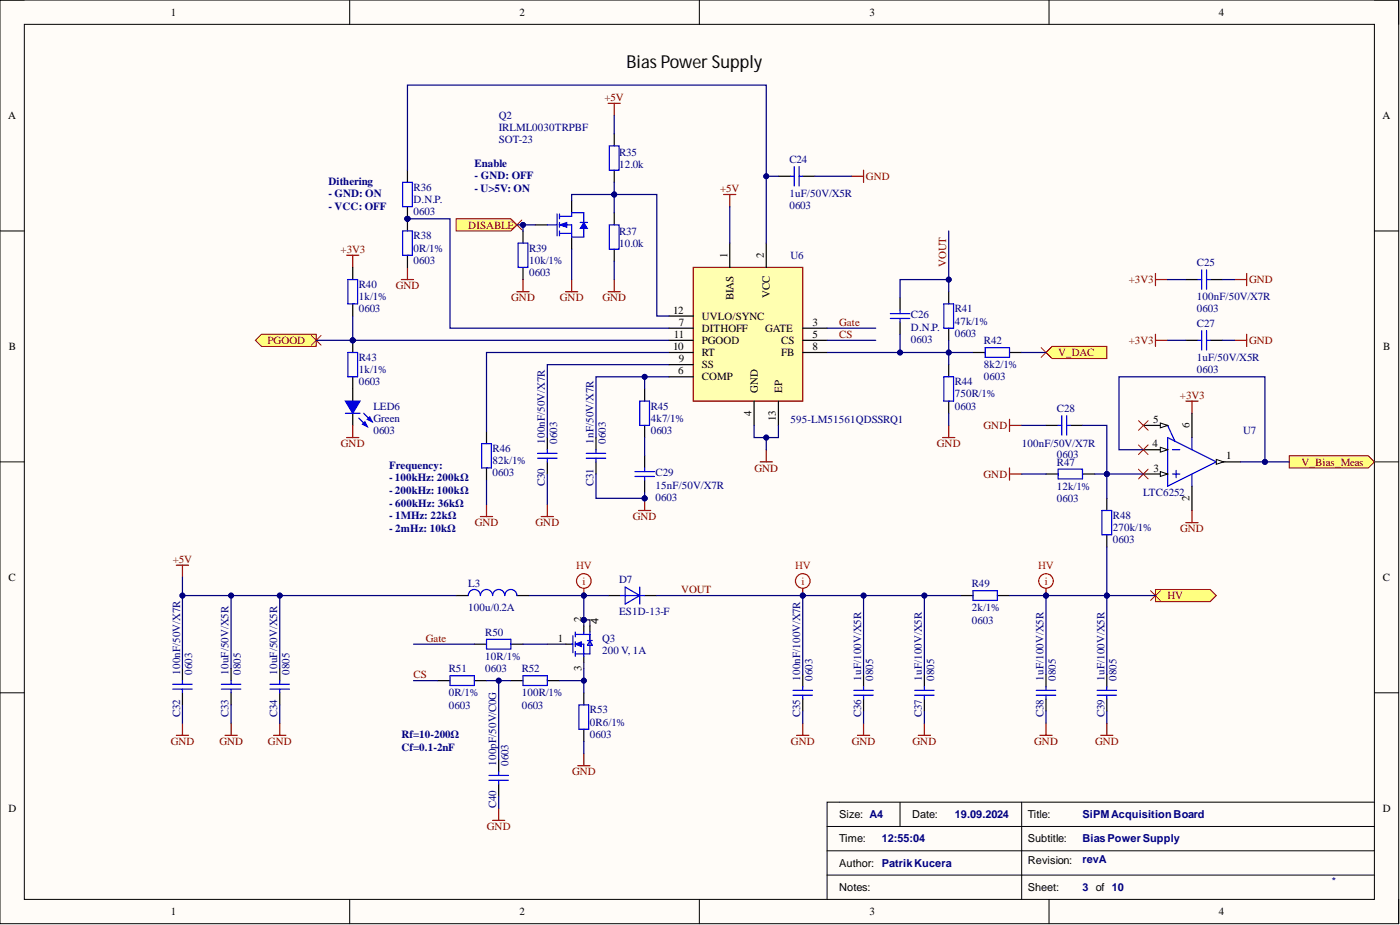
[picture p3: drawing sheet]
<svg xmlns="http://www.w3.org/2000/svg" width="292mm" height="193mm" viewBox="0 0 292 193" stroke-linecap="round" stroke-linejoin="round" font-family="sans-serif">
<defs><g id="words">
<text font-size="3.7" x="130.7" y="14.2">Bias Power Supply</text>
<g font-size="2.3">
<text x="35.6" y="3.3">1</text>
<text x="108.4" y="3.3">2</text>
<text x="181.4" y="3.3">3</text>
<text x="254.3" y="3.3">4</text>
<text x="1.7" y="24.9">A</text>
<text x="288.4" y="24.9">A</text>
<text x="151.8" y="53.8" transform="rotate(-90 151.8 53.8)">1</text>
<text x="159.4" y="53.8" transform="rotate(-90 159.4 53.8)">2</text>
<text x="140.4" y="65.4">12</text>
<text x="153" y="62.6" transform="rotate(-90 153 62.6)">BIAS</text>
<text x="160.6" y="62.2" transform="rotate(-90 160.6 62.2)">VCC</text>
<text x="140.6" y="70.5">11</text>
<text x="141.6" y="68">7</text>
<text x="146.4" y="66.7">UVLO/SYNC</text>
<text x="146.4" y="71.8">PGOOD</text>
<text x="146.4" y="69.2">DITHOFF</text>
<text x="159.6" y="69.2">GATE</text>
<text x="163" y="71.8">CS</text>
<text x="169.5" y="68">3</text>
<text x="169.5" y="70.5">5</text>
<text x="1.9" y="73">B</text>
<text x="140.4" y="73">10</text>
<text x="141.6" y="75.6">9</text>
<text x="146.4" y="74.3">RT</text>
<text x="146.4" y="76.8">SS</text>
<text x="163" y="74.3">FB</text>
<text x="169.5" y="73">8</text>
<text x="288.6" y="73">B</text>
<text x="141.5" y="78.1">6</text>
<text x="146.4" y="79.4">COMP</text>
<text x="158.1" y="81.9" transform="rotate(-90 158.1 81.9)">GND</text>
<text x="163.2" y="81.9" transform="rotate(-90 163.2 81.9)">EP</text>
<text x="156.8" y="86.8" transform="rotate(-90 156.8 86.8)">4</text>
<text x="161.9" y="87.8" transform="rotate(-90 161.9 87.8)">13</text>
<text x="240.6" y="88.2">5</text>
<text x="248.2" y="89.3" transform="rotate(-90 248.2 89.3)">6</text>
<text x="240.5" y="93.3">4</text>
<text x="255.8" y="95.8">1</text>
<text x="240.7" y="98.4">3</text>
<text x="248.2" y="104.5" transform="rotate(-90 248.2 104.5)">2</text>
<text x="1.8" y="121.2">C</text>
<text x="288.5" y="121.2">C</text>
<text x="121.3" y="129.8" transform="rotate(-90 121.3 129.8)">2</text>
<text x="124.9" y="130.1" transform="rotate(-90 124.9 130.1)">4</text>
<text x="116.4" y="133.9">1</text>
<text x="121.3" y="139.9" transform="rotate(-90 121.3 139.9)">3</text>
<text x="1.8" y="169.4">D</text>
<text x="175.1" y="170.6">Size: A4</text>
<text x="190.3" y="170.6">Date:</text>
<text x="214.4" y="170.6">Title:</text>
<text x="288.5" y="169.4">D</text>
<text x="175.1" y="175.7">Time:</text>
<text x="214.4" y="175.7">Subtitle:</text>
<text x="175.1" y="180.8">Author: PatrikKucera</text>
<text x="175.1" y="185.9">Notes:</text>
<text x="214.4" y="180.3">Revision:</text>
<text x="214.4" y="185.9">Sheet:</text>
<text x="35.6" y="190.9">1</text>
<text x="108.4" y="190.9">2</text>
<text x="181.4" y="190.9">3</text>
<text x="254.3" y="190.9">4</text>
</g>
<g font-size="2.3" fill="#800000">
<text x="126.1" y="21.1">+5V</text>
<text x="150.2" y="40.1">+5V</text>
<text x="180.7" y="37.5">GND</text>
<text x="97.7" y="47.7">DISABLE</text>
<text x="71.1" y="52.7">+3V3</text>
<text x="197.4" y="55.8" transform="rotate(-90 197.4 55.8)">VOUT</text>
<text x="235.5" y="59.1">+3V3</text>
<text x="260.6" y="59.1">GND</text>
<text x="82.6" y="60.4">GND</text>
<text x="106.7" y="62.9">GND</text>
<text x="116.8" y="62.9">GND</text>
<text x="125.7" y="62.9">GND</text>
<text x="55.8" y="71.8">PGOOD</text>
<text x="175.1" y="68">Gate</text>
<text x="175.1" y="70.5">CS</text>
<text x="235.5" y="71.8">+3V3</text>
<text x="260.6" y="71.8">GND</text>
<text x="220.8" y="74.3">V_DAC</text>
<text x="246.2" y="83.2">+3V3</text>
<text x="205.2" y="89.5">GND</text>
<text x="71.1" y="93.3">GND</text>
<text x="195.5" y="93.3">GND</text>
<text x="157.4" y="98.4">GND</text>
<text x="205.2" y="99.7">GND</text>
<text x="271.5" y="97.1">V_Bias_Meas</text>
<text x="99.1" y="109.8">GND</text>
<text x="111.7" y="109.8">GND</text>
<text x="132" y="108.5">GND</text>
<text x="246.2" y="111.1">GND</text>
<text x="36" y="117.4">+5V</text>
<text x="142.1" y="123.7">VOUT</text>
<text x="243.6" y="125">HV</text>
<text x="88.8" y="133.9">Gate</text>
<text x="86.3" y="141.5">CS</text>
<text x="35.6" y="155.4">GND</text>
<text x="45.8" y="155.4">GND</text>
<text x="55.9" y="155.4">GND</text>
<text x="165" y="155.4">GND</text>
<text x="177.7" y="155.4">GND</text>
<text x="190.4" y="155.4">GND</text>
<text x="215.8" y="155.4">GND</text>
<text x="228.5" y="155.4">GND</text>
<text x="119.4" y="161.8">GND</text>
<text x="101.6" y="173.2">GND</text>
</g>
<g font-size="2.3" fill="#000080">
<text x="104" y="29.9">SOT-23</text>
<text x="104" y="24.9">Q2</text>
<text x="104" y="27.4">IRLML0030TRPBF</text>
<text x="99" y="34.7">Enable</text>
<text x="129.2" y="35">12.0k</text>
<text x="129.2" y="32.5">R35</text>
<text x="164.7" y="34">C24</text>
<text x="68.5" y="38.5">Dithering</text>
<text x="68.5" y="41.2">- GND: ON</text>
<text x="86.3" y="39.8">R36</text>
<text x="99" y="37.4">- GND: OFF</text>
<text x="99" y="40">- U&gt;5V: ON</text>
<text x="164.7" y="41.1">1uF/50V/X5R</text>
<text x="68.5" y="43.8">- VCC: OFF</text>
<text x="86.3" y="44.9">0603</text>
<text x="86.3" y="42.4">D.N.P.</text>
<text x="164.7" y="43.6">0603</text>
<text x="86.3" y="50">R38</text>
<text x="86.3" y="52.5">0R/1%</text>
<text x="110.4" y="52.5">R39</text>
<text x="129.2" y="51.5">10.0k</text>
<text x="129.2" y="48.9">R37</text>
<text x="86.3" y="55">0603</text>
<text x="110.4" y="57.6">0603</text>
<text x="110.4" y="55">10k/1%</text>
<text x="164.9" y="54">U6</text>
<text x="249.7" y="55.5">C25</text>
<text x="74.9" y="65.2">0603</text>
<text x="74.9" y="60.1">R40</text>
<text x="74.9" y="62.6">1k/1%</text>
<text x="199.2" y="65.2">R41</text>
<text x="249.7" y="65.2">0603</text>
<text x="249.7" y="62.6">100nF/50V/X7R</text>
<text x="190.1" y="71.5">0603</text>
<text x="190.1" y="66.4">C26</text>
<text x="190.1" y="69">D.N.P.</text>
<text x="199.2" y="70.2">0603</text>
<text x="199.2" y="67.7">47k/1%</text>
<text x="205.3" y="71.8">R42</text>
<text x="249.7" y="68.2">C27</text>
<text x="74.9" y="75.3">R43</text>
<text x="74.9" y="77.8">1k/1%</text>
<text x="205.3" y="76.8">8k2/1%</text>
<text x="249.7" y="77.8">0603</text>
<text x="249.7" y="75.3">1uF/50V/X5R</text>
<text x="74.9" y="80.4">0603</text>
<text x="199.2" y="80.4">R44</text>
<text x="199.2" y="82.9">750R/1%</text>
<text x="205.3" y="79.4">0603</text>
<text x="77.9" y="85.5">LED6</text>
<text x="77.9" y="88">Green</text>
<text x="135.8" y="85.5">R45</text>
<text x="135.8" y="88">4k7/1%</text>
<text x="164.9" y="88.2">595-LM51561QDSSRQ1</text>
<text x="199.2" y="85.5">0603</text>
<text x="220.5" y="86">C28</text>
<text x="77.9" y="90.5">0603</text>
<text x="102.8" y="94.3">R46</text>
<text x="113.7" y="92.6" transform="rotate(-90 113.7 92.6)">100nF/50V/X7R</text>
<text x="116.2" y="92.6" transform="rotate(-90 116.2 92.6)">0603</text>
<text x="123.8" y="92.6" transform="rotate(-90 123.8 92.6)">1nF/50V/X7R</text>
<text x="126.4" y="92.6" transform="rotate(-90 126.4 92.6)">0603</text>
<text x="135.8" y="90.5">0603</text>
<text x="213.2" y="93.3">100nF/50V/X7R</text>
<text x="220.5" y="95.6">0603</text>
<text x="259.4" y="90.5">U7</text>
<text x="81.2" y="97.8">Frequency:</text>
<text x="81.2" y="100.4">- 100kHz: 200kΩ</text>
<text x="102.8" y="99.4">0603</text>
<text x="102.8" y="96.9">82k/1%</text>
<text x="113.7" y="101.4" transform="rotate(-90 113.7 101.4)">C30</text>
<text x="123.8" y="101.4" transform="rotate(-90 123.8 101.4)">C31</text>
<text x="136.8" y="99.4">C29</text>
<text x="136.8" y="101.9">15nF/50V/X7R</text>
<text x="220.5" y="97.1">R47</text>
<text x="81.2" y="103.1">- 200kHz: 100kΩ</text>
<text x="81.2" y="105.7">- 600kHz: 36kΩ</text>
<text x="136.8" y="104.5">0603</text>
<text x="220.5" y="104.7">0603</text>
<text x="220.5" y="102.2">12k/1%</text>
<text x="238.5" y="103.5">LTC6252</text>
<text x="81.2" y="108.4">- 1MHz: 22kΩ</text>
<text x="81.2" y="111">- 2mHz: 10kΩ</text>
<text x="232.2" y="113.3">0603</text>
<text x="232.2" y="108.3">R48</text>
<text x="232.2" y="110.8">270k/1%</text>
<text x="97.7" y="122.5">L3</text>
<text x="129.2" y="121.7">D7</text>
<text x="202.8" y="122.5">R49</text>
<text x="97.7" y="127.5">100u/0.2A</text>
<text x="129.2" y="128.3">ES1D-13-F</text>
<text x="202.8" y="130.1">0603</text>
<text x="202.8" y="127.5">2k/1%</text>
<text x="101.3" y="132.6">R50</text>
<text x="101.3" y="137.7">10R/1%</text>
<text x="125.6" y="133.9">Q3</text>
<text x="125.6" y="136.4">200 V, 1A</text>
<text x="37.6" y="140.7" transform="rotate(-90 37.6 140.7)">100nF/50V/X7R</text>
<text x="40.1" y="140.7" transform="rotate(-90 40.1 140.7)">0603</text>
<text x="47.7" y="140.7" transform="rotate(-90 47.7 140.7)">10uF/50V/X5R</text>
<text x="50.2" y="140.7" transform="rotate(-90 50.2 140.7)">0805</text>
<text x="57.9" y="140.7" transform="rotate(-90 57.9 140.7)">10uF/50V/X5R</text>
<text x="60.4" y="140.7" transform="rotate(-90 60.4 140.7)">0805</text>
<text x="93.6" y="140.2">R51</text>
<text x="101.3" y="140.2">0603</text>
<text x="108.9" y="140.2">R52</text>
<text x="167" y="142" transform="rotate(-90 167 142)">100nF/100V/X7R</text>
<text x="169.5" y="142" transform="rotate(-90 169.5 142)">0603</text>
<text x="179.7" y="142" transform="rotate(-90 179.7 142)">1uF/100V/X5R</text>
<text x="182.2" y="142" transform="rotate(-90 182.2 142)">0805</text>
<text x="192.4" y="142" transform="rotate(-90 192.4 142)">1uF/100V/X5R</text>
<text x="194.9" y="142" transform="rotate(-90 194.9 142)">0805</text>
<text x="217.7" y="142" transform="rotate(-90 217.7 142)">1uF/100V/X5R</text>
<text x="220.3" y="142" transform="rotate(-90 220.3 142)">0805</text>
<text x="230.4" y="142" transform="rotate(-90 230.4 142)">1uF/100V/X5R</text>
<text x="233" y="142" transform="rotate(-90 233 142)">0805</text>
<text x="37.6" y="149.6" transform="rotate(-90 37.6 149.6)">C32</text>
<text x="47.7" y="149.6" transform="rotate(-90 47.7 149.6)">C33</text>
<text x="57.9" y="149.6" transform="rotate(-90 57.9 149.6)">C34</text>
<text x="93.6" y="147.8">0603</text>
<text x="93.6" y="145.3">0R/1%</text>
<text x="108.9" y="147.8">0603</text>
<text x="108.9" y="145.3">100R/1%</text>
<text x="123.1" y="148.8">R53</text>
<text x="167" y="149.6" transform="rotate(-90 167 149.6)">C35</text>
<text x="179.7" y="149.6" transform="rotate(-90 179.7 149.6)">C36</text>
<text x="192.4" y="149.6" transform="rotate(-90 192.4 149.6)">C37</text>
<text x="217.7" y="149.6" transform="rotate(-90 217.7 149.6)">C38</text>
<text x="230.4" y="149.6" transform="rotate(-90 230.4 149.6)">C39</text>
<text x="83.7" y="154">Rf=10-200Ω</text>
<text x="123.1" y="153.9">0603</text>
<text x="123.1" y="151.4">0R6/1%</text>
<text x="83.7" y="156.6">Cf=0.1-2nF</text>
<text x="103.5" y="159.7" transform="rotate(-90 103.5 159.7)">100pF/50V/C0G</text>
<text x="106.1" y="159.7" transform="rotate(-90 106.1 159.7)">0603</text>
<text x="103.5" y="168.6" transform="rotate(-90 103.5 168.6)">C40</text>
<text x="199.2" y="170.6">19.09.2024</text>
<text x="225.9" y="170.6">SiPMAcquisitionBoard</text>
<text x="184" y="175.7">12:55:04</text>
<text x="225.9" y="175.7">Bias PowerSupply</text>
<text x="225.9" y="180">revA</text>
<text x="225.9" y="185.9">3 of 10</text>
<text x="277.9" y="184.6">*</text>
</g>
<g font-size="2.3" fill="#f00">
<text x="120.2" y="118.7">HV</text>
<text x="165.9" y="118.7">HV</text>
<text x="216.6" y="118.7">HV</text>
<text x="121.6" y="122">i</text>
<text x="167.2" y="122">i</text>
<text x="218" y="122">i</text>
</g>
</g></defs>
<path d="M0 0h291.8v192.7h-291.8z" fill-rule="evenodd" fill="#fffcf8"/>
<path d="M0 0h291.8v192.7h-291.8z" fill="none" stroke="#000" stroke-width=".21"/>
<path d="M5.1 5.1h281.7v182.5h-281.7z" fill-rule="evenodd" fill="#fffcf8"/>
<g fill="none" stroke="#000" stroke-width=".21">
<path d="M0 0h5.1M5.1 5.1h281.7v182.5h-281.7zM73 0v5.1M145.9 0v5.1M218.9 0v5.1M286.8 0h5v5.1M0 48.2h5.1M286.8 48.2h5M0 96.4h5.1M286.8 96.4h5M0 144.5h5.1M286.8 144.5h5"/>
<path d="M172.6 177.5h114.2M172.6 172.4h114.2M187.8 167.3v5.1M213.2 167.3v20.3M286.8 167.3h-114.2v20.3M73 187.6v5.1M145.9 187.6v5.1M172.6 182.6h114.2M218.9 187.6v5.1M291.8 187.6v5.1"/>
</g>
<path d="M144.6 55.8h22.9v27.9h-22.9z" fill-rule="evenodd" fill="#ffffb0"/>
<path d="M144.6 55.8h22.9v27.9h-22.9z" fill="none" stroke="#800000" stroke-width=".25"/>
<g fill="none" stroke="#000" stroke-width=".25">
<path d="M152.3 50.7v5.1M159.9 50.7v5.1M139.6 68.5h5M139.6 71h5M139.6 78.6h5M139.6 65.9h5M139.6 73.5h5M139.6 76.1h5M167.5 68.5h5.1M167.5 71h5.1M167.5 73.5h5.1M157.3 83.7v5"/>
<path d="M162.4 83.7v5"/>
</g>
<path d="M218.2 73.5l1.3-1.2h11.4v2.5h-11.4z" fill-rule="evenodd" fill="#ffff80"/>
<path d="M218.2 73.5l1.3-1.2h11.4v2.5h-11.4z" fill="none" stroke="#800000" stroke-width=".21"/>
<path d="M72.3 53.3h2.6M73.6 53.3v2.5" fill="none" stroke="#800000" stroke-width=".25"/>
<path d="M53.3 71l1.3-1.3h11.4v2.6h-11.4z" fill-rule="evenodd" fill="#ffff80"/>
<path d="M53.3 71l1.3-1.3h11.4v2.6h-11.4z" fill="none" stroke="#800000" stroke-width=".21"/>
<path d="M95.2 45.6h11.4l1.3 1.3-1.3 1.3h-11.4z" fill-rule="evenodd" fill="#ffff80"/>
<path d="M95.2 45.6h11.4l1.3 1.3-1.3 1.3h-11.4z" fill="none" stroke="#800000" stroke-width=".21"/>
<path d="M241.1 123h11.4l1.3 1.2-1.3 1.3h-11.4z" fill-rule="evenodd" fill="#ffff80"/>
<path d="M241.1 123h11.4l1.3 1.2-1.3 1.3h-11.4z" fill="none" stroke="#800000" stroke-width=".21"/>
<path d="M73.6 81.1v2.6M73.6 86.2v2.5" fill="none" stroke="#000" stroke-width=".25"/>
<path d="M72.1 83.7h3l-1.5 2.5z" fill="#00f"/>
<path d="M72.1 83.7h3l-1.5 2.5zM74.9 87.2l1.7 1.8M75.9 86.2l1.8 1.8" fill="none" stroke="#00f" stroke-width=".25"/>
<path d="M75.6 88.5l.5-.5 .5 1z" fill="#00f"/>
<path d="M75.6 88.5l.5-.5 .5 1z" fill="none" stroke="#00f" stroke-width=".25"/>
<path d="M76.6 87.5l.5-.5 .6 1z" fill="#00f"/>
<g fill="none" stroke="#00f" stroke-width=".25">
<path d="M164.9 36.8h.8M165.7 34.7v4.1M166.7 34.7v4.1M166.7 36.8h.8M72.6 58.3h2v5.1h-2zM108.1 50.7h2v5.1h-2zM185.8 65.4h4M185.8 66.4h4M187.8 64.7v.7M187.8 66.4v.8M196.9 78.6h2.1v5.1h-2.1zM205.6 72.5h5v2h-5z"/>
<path d="M72.1 86.2h3M76.6 87.5l.5-.5 .6 1zM100.5 92.6h2v5h-2zM112.2 95.6h4M112.2 94.6h4M114.2 93.8v.8M114.2 95.6v.8M122.3 95.6h4.1M122.3 94.6h4.1M124.3 93.8v.8M124.3 95.6v.8M133.5 83.7h2v5h-2z"/>
<path d="M101.5 133.4h5.1v2h-5.1zM36 142.8h4.1M36 143.8h4.1M38.1 142v.8M38.1 143.8v.7M46.2 142.8h4M46.2 143.8h4M48.2 142v.8M48.2 143.8v.7M56.3 142.8h4.1M56.3 143.8h4.1M58.4 142v.8"/>
<path d="M58.4 143.8v.7M93.9 141h5.1v2h-5.1zM165.5 144h4M165.5 145h4M167.5 143.3v.7M167.5 145v.8M178.1 144h4.1M178.1 145h4.1M180.2 143.3v.7M180.2 145v.8M190.8 144h4.1M190.8 145h4.1"/>
<path d="M192.9 143.3v.7M192.9 145v.8M216.2 144h4.1M216.2 145h4.1M218.2 143.3v.7M218.2 145v.8M228.9 144h4.1M228.9 145h4.1M230.9 143.3v.7M230.9 145v.8M102 161.8h4.1M102 162.8h4.1"/>
<path d="M104 161v.8M104 162.8v.7"/>
</g>
<g fill="none" stroke="#800000" stroke-width=".25">
<path d="M177.6 36.8h2.6M180.2 35.5v2.5M109.1 58.3v2.6M119.3 58.3v2.6M128.2 58.3v2.6M107.9 60.9h2.5M118 60.9h2.5M126.9 60.9h2.5M72.3 91.3h2.6M73.6 88.7v2.6M158.6 96.4h2.5M159.9 93.8v2.6"/>
<path d="M196.7 91.3h2.5M197.9 88.7v2.6M100.2 107.8h2.6M101.5 105.2v2.6M112.9 107.8h2.6M114.2 105.2v2.6M36.8 153.4h2.5M38.1 150.9v2.5M46.9 153.4h2.6M48.2 150.9v2.5M57.1 153.4h2.5M58.4 150.9v2.5"/>
<path d="M166.2 153.4h2.6M167.5 150.9v2.5M178.9 153.4h2.5M180.2 150.9v2.5M191.6 153.4h2.5M192.9 150.9v2.5M217 153.4h2.5M218.2 150.9v2.5M229.7 153.4h2.5M230.9 150.9v2.5M102.8 171.1h2.5M104 168.6v2.5"/>
</g>
<g fill="none" stroke="#000" stroke-width=".25">
<path d="M162.4 36.8h2.5M167.5 36.8h2.5M73.6 55.8v2.5M109.1 48.2v2.5M109.1 55.8v2.5M73.6 63.4v2.5M187.8 62.1v2.6M187.8 67.2v2.5M197.9 76.1v2.5M203 73.5h2.6M210.6 73.5h2.6M101.5 90v2.6"/>
<path d="M101.5 97.6v2.6M114.2 91.3v2.5M114.2 96.4v2.5M124.3 91.3v2.5M124.3 96.4v2.5M134.5 81.1v2.6M134.5 88.7v2.6M197.9 83.7v2.5M38.1 139.5v2.5M48.2 139.5v2.5M58.4 139.5v2.5M99 134.4h2.5"/>
<path d="M106.6 134.4h2.5M38.1 144.5v2.6M48.2 144.5v2.6M58.4 144.5v2.6M91.4 142h2.5M99 142h2.5M104 158.5v2.5M167.5 140.7v2.6M167.5 145.8v2.5M180.2 140.7v2.6M180.2 145.8v2.5M192.9 140.7v2.6"/>
<path d="M192.9 145.8v2.5M218.2 140.7v2.6M218.2 145.8v2.5M230.9 140.7v2.6M230.9 145.8v2.5M104 163.5v2.6"/>
</g>
<circle cx="73.6" cy="71" r=".51" fill="#000080"/>
<circle cx="73.6" cy="71" r=".51" fill="none" stroke="#000080" stroke-width=".21"/>
<path d="M73.6 71v2.5M73.6 78.6v2.5" fill="none" stroke="#000" stroke-width=".25"/>
<circle cx="73.6" cy="71" r=".51" fill="#000080"/>
<circle cx="73.6" cy="71" r=".51" fill="none" stroke="#000080" stroke-width=".21"/>
<path d="M114.2 46.9h2M116.2 44.6v4.6M116.7 45.1h2.6M116.7 46.9h2.6v2.5M116.7 48.7h2.6M116.7 44.6v1M116.7 46.4v1M116.7 48.2v1M72.6 73.5h2v5.1h-2z" fill="none" stroke="#00f" stroke-width=".25"/>
<path d="M111.7 46.9h2.5M119.3 41.8v2.6M119.3 49.4v2.6" fill="none" stroke="#000" stroke-width=".25"/>
<path d="M116.7 46.9l1.6-.5v1z" fill="#00f"/>
<path d="M116.7 46.9l1.6-.5v1z" fill="none" stroke="#00f" stroke-width=".21"/>
<path d="M119.3 45.1v-.7h2.5v2M121.8 47.7v1.7h-2.5" fill="none" stroke="#00f" stroke-width=".25"/>
<path d="M121.8 46.4l.8 1.3h-1.6z" fill="#00f"/>
<path d="M121.8 46.4l.8 1.3h-1.6z" fill="none" stroke="#00f" stroke-width=".21"/>
<path d="M121 46.4h1.6M196.9 63.4h2.1v5.1h-2.1zM132.5 98.4h4M132.5 99.4h4M134.5 97.6v.8M134.5 99.4v.8M109.1 141h5.1v2h-5.1zM120.8 147.1h2v5h-2z" fill="none" stroke="#00f" stroke-width=".25"/>
<path d="M197.9 60.9v2.5M197.9 68.5v2.5M134.5 95.1v2.5M134.5 100.2v2.5M106.6 142h2.5M114.2 142h2.5M121.8 144.5v2.6M121.8 152.1v2.6" fill="none" stroke="#000" stroke-width=".25"/>
<path d="M133.2 106.5h2.6M134.5 104v2.5M120.5 159.7h2.6M121.8 157.2v2.5" fill="none" stroke="#800000" stroke-width=".25"/>
<circle cx="134.5" cy="104" r=".51" fill="#000080"/>
<circle cx="134.5" cy="104" r=".51" fill="none" stroke="#000080" stroke-width=".21"/>
<path d="M83.7 58.3h2.6M85 55.8v2.5" fill="none" stroke="#800000" stroke-width=".25"/>
<path d="M95.2 124.2h2.5M107.9 124.2h2.5M200.5 124.2h2.5M208.1 124.2h2.5" fill="none" stroke="#000" stroke-width=".25"/>
<path d="M97.7 124.2a1.27 1.27 0 0 1 1.3-1.2 1.27 1.27 0 0 1 1.2 1.2 1.27 1.27 0 0 1 1.3-1.2 1.27 1.27 0 0 1 1.3 1.2 1.27 1.27 0 0 1 1.2-1.2 1.27 1.27 0 0 1 1.3 1.2 1.27 1.27 0 0 1 1.3-1.2 1.27 1.27 0 0 1 1.3 1.2M203 123.2h5.1v2.1h-5.1z" fill="none" stroke="#00f" stroke-width=".25"/>
<circle cx="85" cy="45.6" r=".51" fill="#000080"/>
<circle cx="85" cy="45.6" r=".51" fill="none" stroke="#000080" stroke-width=".21"/>
<path d="M85 45.6v2.6M85 53.3v2.5" fill="none" stroke="#000" stroke-width=".25"/>
<circle cx="85" cy="45.6" r=".51" fill="#000080"/>
<circle cx="85" cy="45.6" r=".51" fill="none" stroke="#000080" stroke-width=".21"/>
<path d="M84 48.2h2v5.1h-2z" fill="none" stroke="#00f" stroke-width=".25"/>
<circle cx="85" cy="45.6" r=".51" fill="#000080"/>
<circle cx="85" cy="45.6" r=".51" fill="none" stroke="#000080" stroke-width=".21"/>
<path d="M85 35.5v2.5M85 43.1v2.5" fill="none" stroke="#000" stroke-width=".25"/>
<circle cx="85" cy="45.6" r=".51" fill="#000080"/>
<circle cx="85" cy="45.6" r=".51" fill="none" stroke="#000080" stroke-width=".21"/>
<path d="M84 38h2v5.1h-2z" fill="none" stroke="#00f" stroke-width=".25"/>
<g fill="none" stroke="#f00" stroke-width=".25">
<path d="M167.5 122.7v1.5"/>
<circle cx="167.5" cy="121.2" r="1.52"/>
</g>
<circle cx="167.5" cy="124.2" r=".51" fill="#000080"/>
<circle cx="167.5" cy="124.2" r=".51" fill="none" stroke="#000080" stroke-width=".21"/>
<g fill="none" stroke="#f00" stroke-width=".25">
<path d="M218.2 122.7v1.5"/>
<circle cx="218.2" cy="121.2" r="1.52"/>
</g>
<circle cx="218.2" cy="124.2" r=".51" fill="#000080"/>
<circle cx="218.2" cy="124.2" r=".51" fill="none" stroke="#000080" stroke-width=".21"/>
<path d="M106.8 45.9l2.1 2M108.9 45.9l-2.1 2M65 70l2 2M67 70l-2 2M217.2 72.5l2.1 2M219.3 72.5l-2.1 2M240.1 123.2l2 2.1M242.1 123.2l-2 2.1" fill="none" stroke="#f00" stroke-width=".21"/>
<path d="M243.6 91.3l10.2 5.1-10.2 5zM243.6 88.7l1.5 3.3M244.6 93.8h1.6M244.6 98.9h1.6M245.4 98.1v1.6M248.7 91.3v2.5M248.7 98.9v2.5" fill="none" stroke="#00f" stroke-width=".25"/>
<path d="M253.8 96.4h5" fill="none" stroke="#000" stroke-width=".25"/>
<path d="M253.8 95.8l1.5 .6-1.5 .5z" fill="#f8fcff"/>
<path d="M253.8 95.8l1.5 .6-1.5 .5z" fill="none" stroke="#000" stroke-width=".21"/>
<path d="M238.5 98.9h5.1M248.7 101.4v5.1" fill="none" stroke="#000" stroke-width=".25"/>
<path d="M242.1 98.4l1.5 .5-1.5 .5z" fill="#f8fcff"/>
<path d="M242.1 98.4l1.5 .5-1.5 .5z" fill="none" stroke="#000" stroke-width=".21"/>
<path d="M238.5 93.8h5.1" fill="none" stroke="#000" stroke-width=".25"/>
<path d="M242.1 93.3l1.5 .5-1.5 .5z" fill="#f8fcff"/>
<path d="M242.1 93.3l1.5 .5-1.5 .5z" fill="none" stroke="#000" stroke-width=".21"/>
<path d="M238.5 88.7h5.1" fill="none" stroke="#000" stroke-width=".25"/>
<path d="M242.1 88.2l1.5 .5-1.5 .6z" fill="#f8fcff"/>
<path d="M242.1 88.2l1.5 .5-1.5 .6z" fill="none" stroke="#000" stroke-width=".21"/>
<path d="M218.2 88.7h2.6M223.3 88.7h2.6M248.7 86.2v5.1" fill="none" stroke="#000" stroke-width=".25"/>
<path d="M237.5 87.7l2.1 2.1M237.5 92.8l2.1 2M237.5 97.9l2.1 2M239.6 87.7l-2.1 2.1M239.6 92.8l-2.1 2M239.6 97.9l-2.1 2" fill="none" stroke="#f00" stroke-width=".21"/>
<path d="M220.8 88.7h.7M221.5 86.7v4.1M222.6 86.7v4.1M222.6 88.7h.7" fill="none" stroke="#00f" stroke-width=".25"/>
<path d="M210.6 87.5v2.5M210.6 97.6v2.6M210.6 98.9h2.6M210.6 88.7h2.6" fill="none" stroke="#800000" stroke-width=".25"/>
<path d="M269 95.1h16.5l1.3 1.3-1.3 1.2h-16.5z" fill-rule="evenodd" fill="#ffff80"/>
<path d="M269 95.1h16.5l1.3 1.3-1.3 1.2h-16.5z" fill="none" stroke="#800000" stroke-width=".21"/>
<path d="M247.4 58.3h2.6M252.5 58.3h2.5M247.4 71h2.6M252.5 71h2.5M218.2 98.9h2.6M225.9 98.9h2.5M230.9 104v2.5M230.9 111.6v2.5M118 134.4h1.3M121.8 130.6v1.2M121.8 136.9v1.3" fill="none" stroke="#000" stroke-width=".25"/>
<g fill="none" stroke="#00f" stroke-width=".25">
<path d="M250 58.3h.7M250.7 56.3v4.1M251.7 56.3v4.1M251.7 58.3h.8M250 71h.7M250.7 69v4M251.7 69v4M251.7 71h.8M220.8 97.9h5.1v2h-5.1zM229.9 106.5h2v5.1h-2zM119.3 134.4h.2M119.5 132.6v3.6"/>
<path d="M120 131.8v1.1M120 132.4h3.1v4h-3.1M120.5 134.4h1.3v2.5M121.8 131.8v.6M122.6 133.6h1M123.1 133.6l.5 1h-1z"/>
</g>
<g fill="none" stroke="#800000" stroke-width=".25">
<path d="M126.9 21.6h2.5M128.2 21.6v2.5M151 40.6h2.5M152.3 40.6v2.5M241.1 57.1v2.5M241.1 58.3h2.5M257.6 58.3h2.5M260.1 57.1v2.5M241.1 69.7v2.6M241.1 71h2.5M257.6 71h2.5M260.1 69.7v2.6"/>
<path d="M247.4 83.7h2.6M248.7 83.7v2.5M36.8 117.9h2.5M38.1 117.9v2.5M247.4 109h2.6M248.7 106.5v2.5"/>
</g>
<path d="M120 134.4l1.3-.5v1z" fill="#00f"/>
<path d="M120 134.4l1.3-.5v1z" fill="none" stroke="#00f" stroke-width=".21"/>
<path d="M120 133.9v1M120 135.9v1M123.1 131.8v1.8M129.4 124.2h5.1M130.4 122.5l3.1 1.7-3.1 1.8zM133.5 122.5v3.5" fill="none" stroke="#00f" stroke-width=".25"/>
<path d="M123.1 130.6v1.2M126.9 124.2h2.5M134.5 124.2h2.5" fill="none" stroke="#000" stroke-width=".25"/>
<g fill="none" stroke="#f00" stroke-width=".25">
<path d="M121.8 122.7v1.5"/>
<circle cx="121.8" cy="121.2" r="1.52"/>
</g>
<circle cx="121.8" cy="124.2" r=".51" fill="#000080"/>
<circle cx="121.8" cy="124.2" r=".51" fill="none" stroke="#000080" stroke-width=".21"/>
<path d="M128.2 27.9v2.5M128.2 35.5v2.5M128.2 44.4v2.5M128.2 52v2.5" fill="none" stroke="#000" stroke-width=".25"/>
<path d="M127.1 30.4h2.1v5.1h-2.1zM127.1 46.9h2.1v5.1h-2.1z" fill="none" stroke="#00f" stroke-width=".25"/>
<path d="M152.3 43.1v7.6M121.8 142v2.5" fill="none" stroke="#000080" stroke-width=".25"/>
<circle cx="121.8" cy="142" r=".51" fill="#000080"/>
<circle cx="121.8" cy="142" r=".51" fill="none" stroke="#000080" stroke-width=".21"/>
<path d="M86.3 134.4h12.7M126.9 124.2h-5.1v5.1M86.3 142h5.1M121.8 154.7v2.5" fill="none" stroke="#000080" stroke-width=".25"/>
<circle cx="121.8" cy="129.3" r=".51" fill="#000080"/>
<circle cx="121.8" cy="129.3" r=".51" fill="none" stroke="#000080" stroke-width=".21"/>
<circle cx="121.8" cy="124.2" r=".51" fill="#000080"/>
<circle cx="121.8" cy="124.2" r=".51" fill="none" stroke="#000080" stroke-width=".21"/>
<path d="M110.4 124.2h11.4" fill="none" stroke="#000080" stroke-width=".25"/>
<circle cx="121.8" cy="124.2" r=".51" fill="#000080"/>
<circle cx="121.8" cy="124.2" r=".51" fill="none" stroke="#000080" stroke-width=".21"/>
<path d="M139.6 73.5h-38.1v16.5M172.6 68.5h10.1M172.6 71h10.1M213.2 73.5h5M157.3 88.7v2.6h5.1v-2.6M197.9 86.2v2.5M101.5 100.2v5" fill="none" stroke="#000080" stroke-width=".25"/>
<circle cx="159.9" cy="91.3" r=".51" fill="#000080"/>
<circle cx="159.9" cy="91.3" r=".51" fill="none" stroke="#000080" stroke-width=".21"/>
<path d="M159.9 91.3v2.5" fill="none" stroke="#000080" stroke-width=".25"/>
<circle cx="159.9" cy="91.3" r=".51" fill="#000080"/>
<circle cx="159.9" cy="91.3" r=".51" fill="none" stroke="#000080" stroke-width=".21"/>
<path d="M197.9 48.2v12.7" fill="none" stroke="#000080" stroke-width=".25"/>
<circle cx="197.9" cy="58.3" r=".51" fill="#000080"/>
<circle cx="197.9" cy="58.3" r=".51" fill="none" stroke="#000080" stroke-width=".21"/>
<path d="M203 73.5h-5.1v2.6" fill="none" stroke="#000080" stroke-width=".25"/>
<circle cx="197.9" cy="73.5" r=".51" fill="#000080"/>
<circle cx="197.9" cy="73.5" r=".51" fill="none" stroke="#000080" stroke-width=".21"/>
<path d="M197.9 71v2.5h-25.3" fill="none" stroke="#000080" stroke-width=".25"/>
<circle cx="197.9" cy="73.5" r=".51" fill="#000080"/>
<circle cx="197.9" cy="73.5" r=".51" fill="none" stroke="#000080" stroke-width=".21"/>
<circle cx="187.8" cy="73.5" r=".51" fill="#000080"/>
<circle cx="187.8" cy="73.5" r=".51" fill="none" stroke="#000080" stroke-width=".21"/>
<path d="M139.6 76.1h-25.4v15.2M114.2 98.9v6.3M124.3 98.9v5.1h10.2" fill="none" stroke="#000080" stroke-width=".25"/>
<circle cx="134.5" cy="104" r=".51" fill="#000080"/>
<circle cx="134.5" cy="104" r=".51" fill="none" stroke="#000080" stroke-width=".21"/>
<path d="M134.5 78.6v2.5" fill="none" stroke="#000080" stroke-width=".25"/>
<circle cx="134.5" cy="78.6" r=".51" fill="#000080"/>
<circle cx="134.5" cy="78.6" r=".51" fill="none" stroke="#000080" stroke-width=".21"/>
<path d="M104 142v16.5M104 166.1v2.5" fill="none" stroke="#000080" stroke-width=".25"/>
<circle cx="104" cy="142" r=".51" fill="#000080"/>
<circle cx="104" cy="142" r=".51" fill="none" stroke="#000080" stroke-width=".21"/>
<path d="M128.2 24.1v3.8M128.2 54.5v3.8M66 71h73.6" fill="none" stroke="#000080" stroke-width=".25"/>
<circle cx="73.6" cy="71" r=".51" fill="#000080"/>
<circle cx="73.6" cy="71" r=".51" fill="none" stroke="#000080" stroke-width=".21"/>
<path d="M73.6 65.9v5.1" fill="none" stroke="#000080" stroke-width=".25"/>
<circle cx="73.6" cy="71" r=".51" fill="#000080"/>
<circle cx="73.6" cy="71" r=".51" fill="none" stroke="#000080" stroke-width=".21"/>
<path d="M210.6 124.2h30.5" fill="none" stroke="#000080" stroke-width=".25"/>
<circle cx="218.2" cy="124.2" r=".51" fill="#000080"/>
<circle cx="218.2" cy="124.2" r=".51" fill="none" stroke="#000080" stroke-width=".21"/>
<circle cx="230.9" cy="124.2" r=".51" fill="#000080"/>
<circle cx="230.9" cy="124.2" r=".51" fill="none" stroke="#000080" stroke-width=".21"/>
<path d="M139.6 78.6h-15.3v12.7" fill="none" stroke="#000080" stroke-width=".25"/>
<circle cx="134.5" cy="78.6" r=".51" fill="#000080"/>
<circle cx="134.5" cy="78.6" r=".51" fill="none" stroke="#000080" stroke-width=".21"/>
<path d="M107.9 46.9h3.8" fill="none" stroke="#000080" stroke-width=".25"/>
<circle cx="109.1" cy="46.9" r=".51" fill="#000080"/>
<circle cx="109.1" cy="46.9" r=".51" fill="none" stroke="#000080" stroke-width=".21"/>
<path d="M109.1 46.9v1.3" fill="none" stroke="#000080" stroke-width=".25"/>
<circle cx="109.1" cy="46.9" r=".51" fill="#000080"/>
<circle cx="109.1" cy="46.9" r=".51" fill="none" stroke="#000080" stroke-width=".21"/>
<path d="M128.2 40.6v3.8" fill="none" stroke="#000080" stroke-width=".25"/>
<circle cx="128.2" cy="40.6" r=".51" fill="#000080"/>
<circle cx="128.2" cy="40.6" r=".51" fill="none" stroke="#000080" stroke-width=".21"/>
<path d="M128.2 38v2.6" fill="none" stroke="#000080" stroke-width=".25"/>
<circle cx="128.2" cy="40.6" r=".51" fill="#000080"/>
<circle cx="128.2" cy="40.6" r=".51" fill="none" stroke="#000080" stroke-width=".21"/>
<path d="M58.4 124.2v15.3" fill="none" stroke="#000080" stroke-width=".25"/>
<circle cx="58.4" cy="124.2" r=".51" fill="#000080"/>
<circle cx="58.4" cy="124.2" r=".51" fill="none" stroke="#000080" stroke-width=".21"/>
<path d="M48.2 124.2v15.3M48.2 147.1v3.8M58.4 147.1v3.8" fill="none" stroke="#000080" stroke-width=".25"/>
<circle cx="48.2" cy="124.2" r=".51" fill="#000080"/>
<circle cx="48.2" cy="124.2" r=".51" fill="none" stroke="#000080" stroke-width=".21"/>
<path d="M38.1 124.2v15.3" fill="none" stroke="#000080" stroke-width=".25"/>
<circle cx="38.1" cy="124.2" r=".51" fill="#000080"/>
<circle cx="38.1" cy="124.2" r=".51" fill="none" stroke="#000080" stroke-width=".21"/>
<path d="M187.8 69.7v3.8M38.1 147.1v3.8" fill="none" stroke="#000080" stroke-width=".25"/>
<circle cx="187.8" cy="73.5" r=".51" fill="#000080"/>
<circle cx="187.8" cy="73.5" r=".51" fill="none" stroke="#000080" stroke-width=".21"/>
<path d="M197.9 58.3h-10.1v3.8" fill="none" stroke="#000080" stroke-width=".25"/>
<circle cx="197.9" cy="58.3" r=".51" fill="#000080"/>
<circle cx="197.9" cy="58.3" r=".51" fill="none" stroke="#000080" stroke-width=".21"/>
<path d="M159.9 36.8h2.5M170 36.8h7.6" fill="none" stroke="#000080" stroke-width=".25"/>
<circle cx="159.9" cy="36.8" r=".51" fill="#000080"/>
<circle cx="159.9" cy="36.8" r=".51" fill="none" stroke="#000080" stroke-width=".21"/>
<path d="M180.2 124.2v16.5" fill="none" stroke="#000080" stroke-width=".25"/>
<circle cx="180.2" cy="124.2" r=".51" fill="#000080"/>
<circle cx="180.2" cy="124.2" r=".51" fill="none" stroke="#000080" stroke-width=".21"/>
<path d="M192.9 124.2v16.5M180.2 148.3v2.6" fill="none" stroke="#000080" stroke-width=".25"/>
<circle cx="192.9" cy="124.2" r=".51" fill="#000080"/>
<circle cx="192.9" cy="124.2" r=".51" fill="none" stroke="#000080" stroke-width=".21"/>
<path d="M218.2 124.2v16.5M192.9 148.3v2.6" fill="none" stroke="#000080" stroke-width=".25"/>
<circle cx="218.2" cy="124.2" r=".51" fill="#000080"/>
<circle cx="218.2" cy="124.2" r=".51" fill="none" stroke="#000080" stroke-width=".21"/>
<path d="M230.9 124.2v16.5M218.2 148.3v2.6" fill="none" stroke="#000080" stroke-width=".25"/>
<circle cx="230.9" cy="124.2" r=".51" fill="#000080"/>
<circle cx="230.9" cy="124.2" r=".51" fill="none" stroke="#000080" stroke-width=".21"/>
<path d="M167.5 124.2v16.5M167.5 148.3v2.6M230.9 148.3v2.6" fill="none" stroke="#000080" stroke-width=".25"/>
<circle cx="167.5" cy="124.2" r=".51" fill="#000080"/>
<circle cx="167.5" cy="124.2" r=".51" fill="none" stroke="#000080" stroke-width=".21"/>
<path d="M101.5 142h5.1" fill="none" stroke="#000080" stroke-width=".25"/>
<circle cx="104" cy="142" r=".51" fill="#000080"/>
<circle cx="104" cy="142" r=".51" fill="none" stroke="#000080" stroke-width=".21"/>
<path d="M119.3 41.8v-1.2h17.7v25.3h2.6" fill="none" stroke="#000080" stroke-width=".25"/>
<circle cx="128.2" cy="40.6" r=".51" fill="#000080"/>
<circle cx="128.2" cy="40.6" r=".51" fill="none" stroke="#000080" stroke-width=".21"/>
<path d="M119.3 52v6.3M134.5 102.7v1.3" fill="none" stroke="#000080" stroke-width=".25"/>
<circle cx="134.5" cy="104" r=".51" fill="#000080"/>
<circle cx="134.5" cy="104" r=".51" fill="none" stroke="#000080" stroke-width=".21"/>
<path d="M134.5 91.3v3.8M121.8 139.5v2.5h-5.1" fill="none" stroke="#000080" stroke-width=".25"/>
<circle cx="121.8" cy="142" r=".51" fill="#000080"/>
<circle cx="121.8" cy="142" r=".51" fill="none" stroke="#000080" stroke-width=".21"/>
<path d="M85 45.6h8.9v22.9h45.7M109.1 134.4h5.1" fill="none" stroke="#000080" stroke-width=".25"/>
<circle cx="85" cy="45.6" r=".51" fill="#000080"/>
<circle cx="85" cy="45.6" r=".51" fill="none" stroke="#000080" stroke-width=".21"/>
<path d="M85 35.5v-17.7h74.9v32.9" fill="none" stroke="#000080" stroke-width=".25"/>
<circle cx="159.9" cy="36.8" r=".51" fill="#000080"/>
<circle cx="159.9" cy="36.8" r=".51" fill="none" stroke="#000080" stroke-width=".21"/>
<path d="M238.5 93.8h-5v-15.2h30.4v17.8h-5.1" fill="none" stroke="#000080" stroke-width=".25"/>
<circle cx="263.9" cy="96.4" r=".51" fill="#000080"/>
<circle cx="263.9" cy="96.4" r=".51" fill="none" stroke="#000080" stroke-width=".21"/>
<path d="M230.9 114.1v10.1" fill="none" stroke="#000080" stroke-width=".25"/>
<circle cx="230.9" cy="124.2" r=".51" fill="#000080"/>
<circle cx="230.9" cy="124.2" r=".51" fill="none" stroke="#000080" stroke-width=".21"/>
<path d="M238.5 98.9h-7.6v5.1" fill="none" stroke="#000080" stroke-width=".25"/>
<circle cx="230.9" cy="98.9" r=".51" fill="#000080"/>
<circle cx="230.9" cy="98.9" r=".51" fill="none" stroke="#000080" stroke-width=".21"/>
<path d="M228.4 98.9h2.5" fill="none" stroke="#000080" stroke-width=".25"/>
<circle cx="230.9" cy="98.9" r=".51" fill="#000080"/>
<circle cx="230.9" cy="98.9" r=".51" fill="none" stroke="#000080" stroke-width=".21"/>
<path d="M213.2 98.9h5M213.2 88.7h5M225.9 88.7h5v10.2" fill="none" stroke="#000080" stroke-width=".25"/>
<circle cx="230.9" cy="98.9" r=".51" fill="#000080"/>
<circle cx="230.9" cy="98.9" r=".51" fill="none" stroke="#000080" stroke-width=".21"/>
<path d="M263.9 96.4h5.1" fill="none" stroke="#000080" stroke-width=".25"/>
<circle cx="263.9" cy="96.4" r=".51" fill="#000080"/>
<circle cx="263.9" cy="96.4" r=".51" fill="none" stroke="#000080" stroke-width=".21"/>
<path d="M243.6 58.3h3.8M255 58.3h2.6M243.6 71h3.8M255 71h2.6M38.1 120.4v3.8h57.1" fill="none" stroke="#000080" stroke-width=".25"/>
<circle cx="58.4" cy="124.2" r=".51" fill="#000080"/>
<circle cx="58.4" cy="124.2" r=".51" fill="none" stroke="#000080" stroke-width=".21"/>
<circle cx="48.2" cy="124.2" r=".51" fill="#000080"/>
<circle cx="48.2" cy="124.2" r=".51" fill="none" stroke="#000080" stroke-width=".21"/>
<circle cx="38.1" cy="124.2" r=".51" fill="#000080"/>
<circle cx="38.1" cy="124.2" r=".51" fill="none" stroke="#000080" stroke-width=".21"/>
<path d="M114.2 134.4h3.8M121.8 129.3v1.3M121.8 138.2v1.3" fill="none" stroke="#20124d" stroke-width=".25"/>
<circle cx="121.8" cy="129.3" r=".51" fill="#000080"/>
<circle cx="121.8" cy="129.3" r=".51" fill="none" stroke="#000080" stroke-width=".21"/>
<path d="M121.8 129.3h1.3v1.3" fill="none" stroke="#20124d" stroke-width=".25"/>
<circle cx="121.8" cy="129.3" r=".51" fill="#000080"/>
<circle cx="121.8" cy="129.3" r=".51" fill="none" stroke="#000080" stroke-width=".21"/>
<path d="M137 124.2h63.5" fill="none" stroke="#000080" stroke-width=".25"/>
<circle cx="167.5" cy="124.2" r=".51" fill="#000080"/>
<circle cx="167.5" cy="124.2" r=".51" fill="none" stroke="#000080" stroke-width=".21"/>
<circle cx="180.2" cy="124.2" r=".51" fill="#000080"/>
<circle cx="180.2" cy="124.2" r=".51" fill="none" stroke="#000080" stroke-width=".21"/>
<circle cx="192.9" cy="124.2" r=".51" fill="#000080"/>
<circle cx="192.9" cy="124.2" r=".51" fill="none" stroke="#000080" stroke-width=".21"/>
<use href="#words"/>
</svg>
